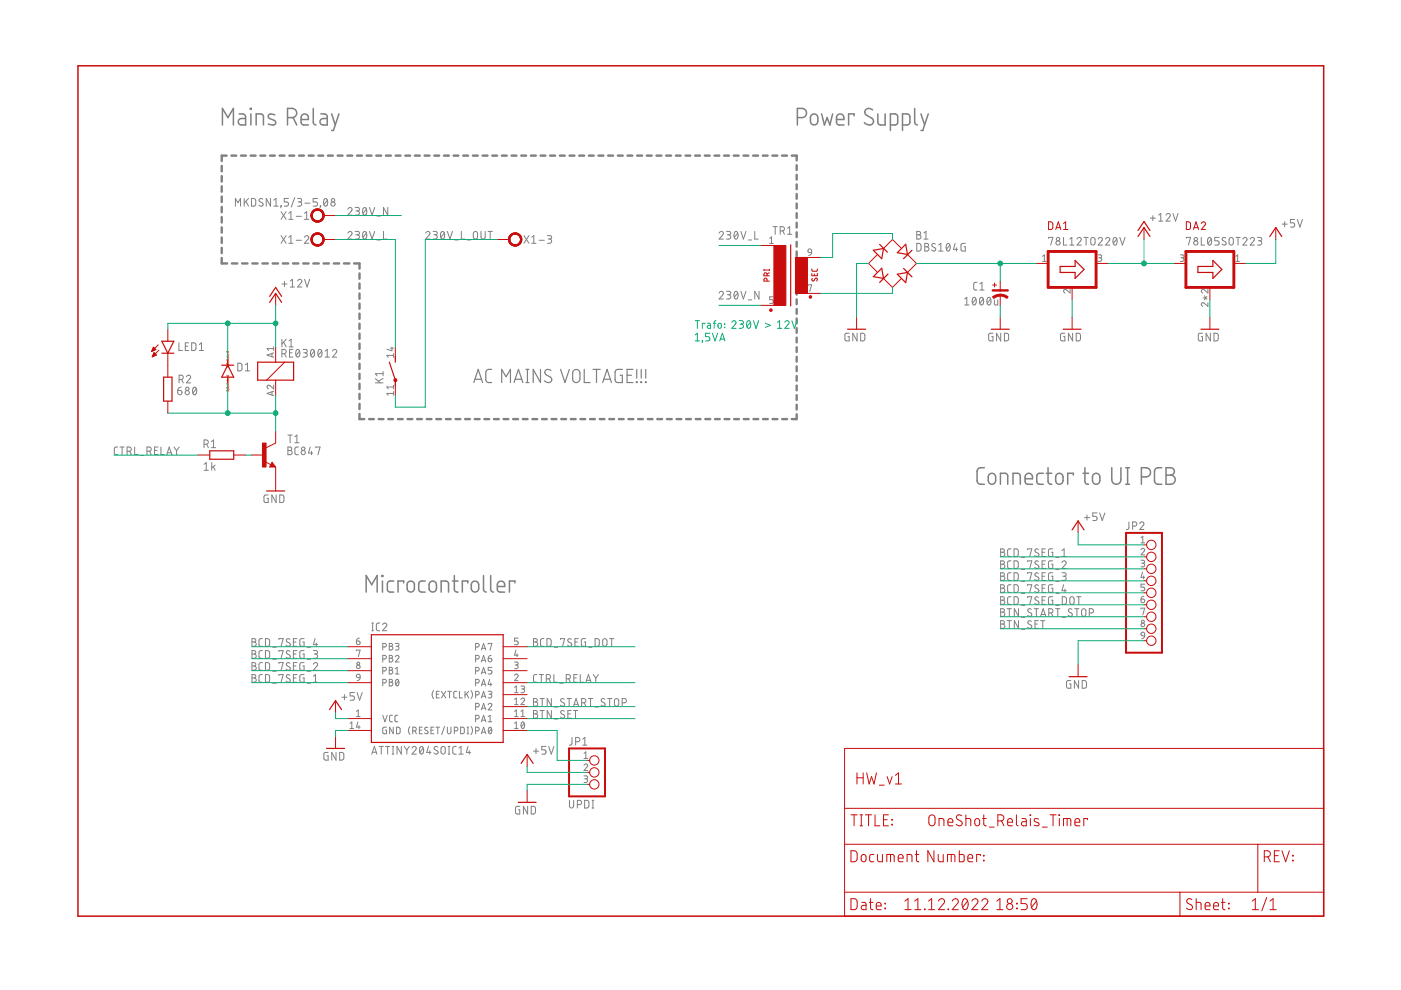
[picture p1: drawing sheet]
<svg xmlns="http://www.w3.org/2000/svg" width="297mm" height="210mm" viewBox="0 0 297 210" stroke-linecap="round" stroke-linejoin="round" font-family="sans-serif">
<g fill="none" stroke="#ffba08" stroke-width=".21">
<path d="M48.1 75.6h.4v.2h-.3v-.2M48.1 77.2h.1M48.1 77.7l.1 .1 .2-.2v.3M48.1 76.2h.3l.1 .1-.4 .1zM48.2 76.9l.1 .1 .2-.1M48.2 75v.1h.3M48.2 75.9v.2h.3M48.2 77.2h.3M48.2 75.9h.1M48.2 75h.1M48.5 77.5l-.1-.2h-.2v.2h.4M48.5 76.6l-.1 .1h-.2v-.1l.1 .1"/>
<path d="M48.5 75.3l-.1 .2-.2-.2 .1 .2M48.5 74.5v.2l-.4-.2 .1 .2M48.5 79.6v.2M48.5 79.7h-.4l.1 .1M48.1 80.7h.4v.2h-.3v-.2M48.1 82.3h.1M48.1 82.7l.1 .2 .2-.2v.2M48.1 81.3h.3l.1 .1-.4 .1zM48.2 82l.1 .1 .2-.1M48.2 80.1v.1h.3M48.2 81v.1h.3M48.2 82.3h.3"/>
<path d="M48.2 81h.1M48.2 80.1h.1M48.5 82.5l-.1-.1h-.2v.1h.4M48.5 81.6l-.1 .2h-.2v-.1l.1 .1M48.5 80.4l-.1 .2-.2-.2 .1 .2"/>
</g>
<g fill="none" stroke="#808080" stroke-width=".51">
<path d="M47 35.2v1.1M47 37.3v1.2M47 39.5v1.2M48 33h-1v1.1M49.1 33h1M51.1 33h1M53.1 33h1.1M55.2 33h1M57.3 33h1M59.3 33h1M61.3 33h1.1M63.4 33h1"/>
<path d="M65.4 33h1.1M67.5 33h1M69.5 33h1.1M71.6 33h1M73.6 33h1.1M75.7 33h1M77.7 33h1.1M79.8 33h1M81.8 33h1.1M83.9 33h1M85.9 33h1.1M88 33h1"/>
<path d="M90 33h1.1M92.1 33h1M94.1 33h1.1M96.2 33h1M98.2 33h1.1M100.3 33h1M102.3 33h1.1M104.4 33h1M106.4 33h1M108.5 33h1M110.5 33h1M112.6 33h1"/>
<path d="M114.6 33h1M116.6 33h1.1M118.7 33h1M120.8 33h1M122.8 33h1M124.9 33h1M126.9 33h1M128.9 33h1.1M131 33h1M133.1 33h1M135.1 33h1M137.1 33h1.1"/>
<path d="M139.2 33h1M141.2 33h1.1M143.3 33h1M145.3 33h1.1M147.4 33h1M149.4 33h1.1M151.5 33h1M153.5 33h1.1M155.6 33h1M157.6 33h1.1M159.7 33h1M161.7 33h1.1"/>
<path d="M163.8 33h1M165.8 33h1.1M167.9 33h1v1M168.9 35v1M168.9 37.1v1M168.9 39.1v1M47 54.7v1.2h1.2M47 41.7v1.1M47 43.9v1.1M47 46v1.2M47 48.2v1.1M47 50.4v1.1"/>
<path d="M47 52.5v1.2M49.2 55.9h1.1M51.3 55.9h1.2M53.5 55.9h1.1M55.6 55.9h1.2M57.8 55.9h1.1M60 55.9h1.1M62.1 55.9h1.2M64.3 55.9h1.1M66.4 55.9h1.2M68.6 55.9h1.1M70.8 55.9h1.1"/>
<path d="M72.9 55.9h1.2M75.1 55.9h1.1v1.1M76.2 58v1.1M168.9 41.1v1M168.9 43.2v1M168.9 45.2v1M168.9 47.2v1M168.9 49.3v1M168.9 51.3v1M168.9 53.3v1M168.9 55.4v1M168.9 57.4v1"/>
<path d="M168.9 59.4v1M76.2 60.1v1.1M76.2 62.2v1.2M76.2 64.4v1.1M76.2 66.5v1.1M76.2 68.6v1.1M76.2 70.7v1.1M76.2 72.9v1.1M76.2 75v1.1M76.2 77.1v1.1M76.2 79.2v1.1M168.9 61.4v1.1"/>
<path d="M168.9 63.5v1M168.9 65.5v1M168.9 67.5v1.1M168.9 69.6v1M168.9 71.6v1M168.9 73.6v1M168.9 75.6v1.1M168.9 77.7v1M168.9 79.7v1M76.2 87.8v1.1h1M76.2 81.4v1.1M76.2 83.5v1.1"/>
<path d="M76.2 85.6v1.1M78.3 88.9h1M80.3 88.9h1M82.3 88.9h1M84.3 88.9h1.1M86.4 88.9h1M88.4 88.9h1.1M90.5 88.9h1M92.5 88.9h1M94.6 88.9h1M96.6 88.9h1M98.6 88.9h1"/>
<path d="M100.6 88.9h1.1M102.7 88.9h1M104.7 88.9h1M106.8 88.9h1M108.8 88.9h1M110.8 88.9h1.1M112.9 88.9h1M114.9 88.9h1M116.9 88.9h1.1M119 88.9h1M121 88.9h1M123.1 88.9h1"/>
<path d="M125.1 88.9h1M127.1 88.9h1.1M129.2 88.9h1M131.2 88.9h1M133.2 88.9h1.1M135.3 88.9h1M137.3 88.9h1M139.4 88.9h1M141.4 88.9h1M143.4 88.9h1.1M145.5 88.9h1M147.5 88.9h1"/>
<path d="M149.5 88.9h1.1M151.6 88.9h1M153.6 88.9h1M155.7 88.9h1M157.7 88.9h1M159.7 88.9h1.1M161.8 88.9h1M163.8 88.9h1M165.8 88.9h1.1M168.9 81.7v1.1M168.9 83.8v1M168.9 85.8v1"/>
<path d="M168.9 87.8v1.1h-1"/>
</g>
<g fill="none" stroke="#808080" stroke-width=".25">
<path d="M104.2 78.3l-.9 .1-.3 .6 .1 1.9 .3 .2h.8M111.5 78.3h.6M111.8 78.3v2.8M114.6 78.3v2.8l-1.5-2.8v2.8M116.8 78.5a.69 .69 0 0 0-1-.1 .69 .69 0 0 0 0 1.1l.9 .4a.67 .67 0 0 1 .1 1 .67 .67 0 0 1-.9 .1l-.5-.3M118.9 78.3l.9 2.8 .9-2.8M121.7 78.5a.79 .79 0 0 1 .8-.1 .79 .79 0 0 1 .5 .7v1.2a.77 .77 0 0 1-.8 .8 .77 .77 0 0 1-.8-.8v-1.4zM123.9 78.3v2.8h1.2M125.7 78.3h1.6M126.5 78.3v2.8M132 78.3l-1.2 .1-.4 .4v1.9l.4 .4h1.2v-1.5h-.5M132.9 79.6h1"/>
<path d="M134.2 78.3h-1.3v2.8h1.3M135 78.3v1.9M136 78.3v1.9M136.9 78.3v1.9M100.5 81.1l.9-2.8 .9 2.8M100.7 80.4h1.4M106.4 81.1v-2.8l.9 1.6 .9-1.6v2.8M109 81.1l.9-2.8 .9 2.8M109.2 80.4h1.4M111.5 81.1h.6M127.8 81.1l.9-2.8 .9 2.8M128 80.4h1.4"/>
<path d="M134.9 81h.2v.1h-.2zM135.9 81h.1v.1h-.1zM136.8 81l.2 .1z"/>
</g>
<g fill="none" stroke="#808080" stroke-width=".32">
<path d="M47.2 26.5v-3.5l1.1 1.9 1.2-1.9v3.5M50.7 24.2h.9l.5 .5v1.8h-.9a.69 .69 0 0 1-.7-.7 .69 .69 0 0 1 .7-.7h.9M53.1 23h.2v.2h-.2zM53.2 24.2v2.3M54.3 26.5v-2.3h1l.5 .2 .1 2.1M58.3 24.4l-.3-.1a.63 .63 0 0 0-.8-.1 .63 .63 0 0 0-.3 .7l1.2 .6a.5 .5 0 0 1 .4 .6 .5 .5 0 0 1-.5 .4l-1.1-.2M61 24.9a1.72 1.72 0 0 0 1.7-.3 .97 .97 0 0 0 .1-1 .97 .97 0 0 0-.9-.6h-.9v3.5M62.1 24.9l.8 1.6M63.8 25.3h1.6a.81 .81 0 0 0-.5-1.1 .81 .81 0 0 0-1.1 .7l.1 1.2 .2 .3 1.3 .1M66.4 23v3.1l.3 .3 .3 .1M68 24.2h1l.4 .4v1.9h-.9a.69 .69 0 0 1-.7-.7 .69 .69 0 0 1 .7-.7h.9M70.3 24.2l.8 2.3"/>
<path d="M71.9 24.2l-1.2 3.5h-.4M169.1 24.9a1.72 1.72 0 0 0 1.7-.3 .97 .97 0 0 0 .1-1 .97 .97 0 0 0-.9-.6h-.9v3.5M172.1 24.3a.79 .79 0 0 1 .8-.1 .79 .79 0 0 1 .5 .7 1.45 1.45 0 0 1-.3 1.4 .79 .79 0 0 1-.8 .1 .79 .79 0 0 1-.5-.7l.1-1zM174.2 24.2l.6 2.3 .6-1.6 .6 1.6 .5-2.3M177.4 25.3h1.5a.82 .82 0 0 0-.5-1.1 .82 .82 0 0 0-1 .7v1.2l.2 .3 1.3 .1M181.1 24.6v-.4h-1.2v2.3M185 23.3a.9 .9 0 0 0-1.2-.3 .9 .9 0 0 0-.3 1.2l1.3 .8a.84 .84 0 0 1 .2 1.2 .84 .84 0 0 1-1.2 .2l-.5-.4M186.1 24.2v1.9l.3 .3 .3 .1h1v-2.3M188.8 26.5h1l.4-.3 .1-1.5-.2-.4-1.3-.1v3.5M191.3 26.5h1l.5-.3 .1-1.5-.1-.3-.3-.2h-1.2v3.5M193.9 23v2.9l.3 .5 .3 .1M195.3 24.2l.7 2.3"/>
<path d="M196.8 24.2l-1.2 3.5h-.3M208.7 99.2h-1l-.5 .5v2.2l.2 .5a1.39 1.39 0 0 0 1.3 .3M222.2 99.2v3.1l.3 .3 .5 .1M230 99.2l.1 3.1 .3 .4h.4M235.7 99.2v2.5a.97 .97 0 0 0 1 1 .97 .97 0 0 0 1-1v-2.5M238.7 99.2h.8M239.1 99.2v3.5M246.3 99.2l-1.2 .1-.3 .6 .1 2.4 .4 .4h1M247.2 99.2h1a.78 .78 0 0 1 .8 .7 .78 .78 0 0 1-.8 .8 .97 .97 0 0 1 1 1 .97 .97 0 0 1-1 1h-1zM209.7 100.7a.79 .79 0 0 1 .8-.3 .79 .79 0 0 1 .6 .7 1.45 1.45 0 0 1-.3 1.4 .78 .78 0 0 1-.8 .1 .78 .78 0 0 1-.5-.7zM212.1 102.7v-2.3h1.2l.3 .2 .1 2.1M214.8 102.7v-2.3h1.1l.3 .2 .1 2.1"/>
<path d="M217.3 101.5h1.6a.82 .82 0 0 0-.5-1.1 .82 .82 0 0 0-1.1 .7l.1 1.3 .3 .3h1.2M221.2 100.4h-1l-.3 .2-.1 .3 .1 1.5 .3 .3h1M221.8 100.4h1.2M223.9 100.7a.79 .79 0 0 1 .9-.3 .79 .79 0 0 1 .6 .7 1.45 1.45 0 0 1-.3 1.4 .78 .78 0 0 1-.8 .1 .78 .78 0 0 1-.5-.7zM227.6 100.7v-.3h-1.2v2.3M229.6 100.4h1.2M231.9 100.5a.78 .78 0 0 1 .8-.1 .78 .78 0 0 1 .5 .7 1.45 1.45 0 0 1-.3 1.4 .78 .78 0 0 1-.8 .1 .78 .78 0 0 1-.5-.7 1.36 1.36 0 0 1 .3-1.4zM238.7 102.7h.8M242 101.1a1.72 1.72 0 0 0 1.7-.3 .97 .97 0 0 0 .2-1.1 .97 .97 0 0 0-.9-.5h-1v3.5M247.2 100.7h1M77.6 125.5v-3.5l1.2 2 1.2-2v3.5M81 122h.2v.2h-.2z"/>
<path d="M81.1 123.2v2.3M83.5 123.2h-1l-.3 .2-.1 .4 .1 1.5 .5 .2h.8M85.6 123.6v-.4h-1.2v2.3M86.6 123.4a.79 .79 0 0 1 .8-.1 .79 .79 0 0 1 .5 .7v.8a.77 .77 0 0 1-.8 .7 .77 .77 0 0 1-.8-.7 1.39 1.39 0 0 1 .3-1.4zM90.1 123.2h-.9l-.4 .6 .1 1.5 .5 .2h.7M91.2 123.4a.79 .79 0 0 1 .9-.1 .79 .79 0 0 1 .4 .7 1.45 1.45 0 0 1-.2 1.3 .79 .79 0 0 1-.9 .2 .79 .79 0 0 1-.4-.7v-1zM93.5 125.5v-2.3h1l.5 .2 .1 2.1M95.9 123.2h1.2M96.3 122l.1 3.1 .2 .3 .5 .1M99.2 123.6v-.4h-1.2v2.3M100.2 123.4a.79 .79 0 0 1 .8-.1 .79 .79 0 0 1 .5 .7 1.45 1.45 0 0 1-.3 1.3 .79 .79 0 0 1-.8 .2 .79 .79 0 0 1-.5-.7v-1zM102.5 122v3.1l.6 .4"/>
<path d="M104 122l.1 3.1 .5 .4M105.5 124.4h1.5a.81 .81 0 0 0-.5-1.2 .81 .81 0 0 0-1 .8l.1 1.3 .4 .2h1M109.2 123.6v-.4h-1.2v2.3"/>
</g>
<g fill="none" stroke="#808080" stroke-width=".21">
<path d="M49.9 43.7v-1.6l.5 .9 .6-.9v1.6M51.8 42.1v1.6M52.2 42.7l.5 1M52.7 42.1l-.9 1M53.3 42.1h.7l.2 .3v.9l-.2 .4h-.7zM55.7 42.2a.42 .42 0 0 0-.6-.1 .42 .42 0 0 0-.1 .6l.6 .3a.38 .38 0 0 1 .1 .6 .38 .38 0 0 1-.5 .1l-.3-.2M57.4 42.1v1.6l-.9-1.6v1.6M58.1 43.7h.9M58.1 42.4l.4-.3v1.6M59.6 43.6v.1zM59.6 44.9l1.1 1.6M59.6 50l1.1 1.6"/>
<path d="M59.6 43.7l-.1 .4M60.3 59.7v1.1M60.7 44.9l-1.1 1.6M60.7 50l-1.1 1.6M61.2 42.1h-.9v.7h.5a.45 .45 0 0 1 .4 .5 .45 .45 0 0 1-.4 .4h-.5M61.2 45.2l.5-.3v1.6M61.2 50.3l.5-.3v1.6M61.2 46.5h.9M61.2 51.6h.9M61.5 59.6l.5-.4v1.7M62.5 41.9l-.8 2M62.8 45.9h1.1"/>
<path d="M62.8 50.9h1.1M63.1 42.1h.5a.37 .37 0 0 1 .4 .3 .37 .37 0 0 1-.4 .4h-.4M63.1 59.6a.44 .44 0 0 1 .6-.4 .44 .44 0 0 1 .2 .7l-.8 1h.9M63.5 42.8a.44 .44 0 0 1 .5 .5 .44 .44 0 0 1-.5 .4h-.4M64.6 50.3a.45 .45 0 0 1 .6-.3 .45 .45 0 0 1 .1 .7l-.7 .9h.9M64.6 46.5h.9M64.6 45.2l.4-.3v1.6M64.6 59.2l.5 1.7 .6-1.7M64.6 43.1h1.1M67.3 42.1h-.9v.7h.6a.45 .45 0 0 1 .3 .5 .45 .45 0 0 1-.3 .4h-.6M67.9 43.6l.1 .1zM68 43.7l-.1 .4"/>
<path d="M68.8 42.2l.2-.1a.97 .97 0 0 1 0 1.6 1 1 0 0 1-.2-1.5zM69.4 42.4l-.7 .9M73.7 49.4a.44 .44 0 0 1 .7-.3 .44 .44 0 0 1 .1 .7l-.8 .9h1M73.7 44.3a.45 .45 0 0 1 .7-.3 .45 .45 0 0 1 .1 .7l-.8 .9h1M75.3 49.1h.6a.36 .36 0 0 1 .3 .3 .36 .36 0 0 1-.3 .4h-.4M75.3 44h.6a.37 .37 0 0 1 .3 .4 .37 .37 0 0 1-.3 .3h-.4M75.8 49.8a.46 .46 0 0 1 .4 .4 .46 .46 0 0 1-.4 .5h-.5M75.8 44.7a.44 .44 0 0 1 .4 .5 .44 .44 0 0 1-.4 .4h-.5M77.1 49.2l.2-.1a.97 .97 0 0 1 0 1.6 1 1 0 0 1-.2-1.5zM77.1 44.1l.2-.1a.97 .97 0 0 1 0 1.6 1 1 0 0 1-.2-1.5zM77.7 49.4l-.7 .9M77.7 44.3l-.7 1"/>
<path d="M78.3 49.1l.6 1.6 .5-1.6M78.3 44l.6 1.6 .5-1.6M79.9 50.9h.7M79.9 45.8h.7M81.3 49.1v1.6h.7M82.2 44v1.6l-.9-1.6v1.6M90.3 49.4a.44 .44 0 0 1 .6-.3 .44 .44 0 0 1 .1 .7l-.7 .9h.9M91.8 49.1h.6a.36 .36 0 0 1 .3 .3 .36 .36 0 0 1-.3 .4h-.4M92.3 49.8a.46 .46 0 0 1 .4 .4 .46 .46 0 0 1-.4 .5h-.5M93.6 49.2l.2-.1a.97 .97 0 0 1 0 1.6 1.02 1.02 0 0 1-.2-1.5zM94.2 49.4l-.7 .9M94.8 49.1l.6 1.6 .5-1.6"/>
<path d="M96.4 50.9h.8M97.8 49.1v1.6h.7M99 50.9h.8M100.5 49.2l.3-.1 .3 .1 .2 1a.46 .46 0 0 1-.5 .5 .46 .46 0 0 1-.4-.5zM102 49.1v1.1a.44 .44 0 0 0 .4 .5 .44 .44 0 0 0 .5-.5v-1.1M103.5 49.1h.9M103.9 49.1v1.6M111.1 50l1.1 1.6M112.2 50l-1.1 1.6M112.7 51.6h.9M112.7 50.3l.5-.3v1.6M114.3 50.9h1.1"/>
<path d="M116.1 50h.5a.36 .36 0 0 1 .4 .3 .36 .36 0 0 1-.4 .4h-.4M116.5 50.7a.46 .46 0 0 1 .5 .4 .46 .46 0 0 1-.5 .5h-.4M152.5 49.4a.45 .45 0 0 1 .6-.3 .45 .45 0 0 1 .1 .7l-.7 .9h.9M154 49.1h.6a.36 .36 0 0 1 .3 .3 .36 .36 0 0 1-.3 .4h-.4M154.5 49.8a.46 .46 0 0 1 .4 .4 .46 .46 0 0 1-.4 .5h-.5M155.8 49.2l.2-.1a.95 .95 0 0 1 0 1.6 1.04 1.04 0 0 1-.2-1.5zM156.4 49.4l-.7 .9M157.1 49.1l.5 1.6 .6-1.6M158.7 50.9h.7M160 49.1v1.6h.8M163.2 51.6h.8M163.2 50.5l.4-.3v1.4"/>
<path d="M163.9 48h.9M164.4 48v1.7M165.4 49h.5a.46 .46 0 0 0 .4-.5 .46 .46 0 0 0-.4-.5h-.5v1.7M166 49l.3 .7M167 48.4l.4-.4v1.7M167 49.7h.9M171.4 52.9h.6l.1 .7-.7-.2zM172.1 53.6l-.3 .4-.4 .2M194.4 51.6h.6l.2 .3 .1 .9-.3 .4h-.6zM194.4 49.1h.4a.36 .36 0 0 1 .4 .3 .36 .36 0 0 1-.4 .4 .46 .46 0 0 1 .5 .4 .46 .46 0 0 1-.5 .5h-.4zM194.4 49.8h.4M195.9 50.7h.9"/>
<path d="M195.9 49.4l.4-.3v1.6M196.1 51.6h.4a.36 .36 0 0 1 .4 .4 .36 .36 0 0 1-.4 .3 .46 .46 0 0 1 .5 .5 .46 .46 0 0 1-.5 .4h-.4zM196.1 52.3h.4M198.3 51.8l-.2-.2a.38 .38 0 0 0-.5 .2 .38 .38 0 0 0 .1 .5l.5 .3a.44 .44 0 0 1 0 .7 .44 .44 0 0 1-.7-.3M199 53.2h.9M199 52l.5-.4v1.6M200.8 51.7l.2-.1a.95 .95 0 0 1 0 1.6 1.04 1.04 0 0 1-.2-1.5zM201.4 52l-.7 .9M202.5 51.6l-.4 1.3h1M202.8 52.5v.7M204.7 51.6h-.6l-.3 .2v1.2l.2 .2h.7v-.9h-.3M207.2 59.9h-.5l-.3 .3 .1 1.1 .2 .2h.5"/>
<path d="M221 54.4l.4-.4v1.4M221 55.4h.8M222.3 50.5v-.2h.9l-.4 1.7M225.5 50.3v1.7h.7M226.8 52h.9M226.8 50.7l.4-.4v1.7M228.3 50.7a.45 .45 0 0 1 .7-.3 .45 .45 0 0 1 .1 .7l-.8 .9h1M229.8 50.3h.9M230.3 50.3v1.7M231.4 50.5l.3-.2 .4 .2 .1 1a.46 .46 0 0 1-.5 .5 .46 .46 0 0 1-.4-.5zM232.8 54l.6 .1 .2 .2-.2 .3-.4 .1M232.8 50.7a.44 .44 0 0 1 .7-.3 .44 .44 0 0 1 .1 .7l-.8 .9h.9"/>
<path d="M233.2 54.7a.39 .39 0 0 1 .4 .3 .39 .39 0 0 1-.4 .4h-.4M234.4 50.7a.44 .44 0 0 1 .6-.3 .44 .44 0 0 1 .2 .7l-.8 .9h.9M236.2 50.4l.2-.1a.97 .97 0 0 1 0 1.7 1.02 1.02 0 0 1-.2-1.6zM236.8 50.7l-.7 .9M237.4 50.3l.6 1.7 .5-1.7M243.9 46.2h1.1M244.4 45.7v1.1M245.7 45.6l.4-.3v1.6M245.7 46.9h.8M247.2 45.6a.44 .44 0 0 1 .7-.3 .44 .44 0 0 1 .1 .7l-.8 .9h.9M248.7 45.3l.5 1.6 .6-1.6M250.3 54l.5 .1 .2 .2-.2 .3-.4 .1"/>
<path d="M250.6 54.7a.39 .39 0 0 1 .4 .3 .39 .39 0 0 1-.4 .4h-.3M251.5 50.5v-.2h.9l-.4 1.7M254.7 50.3v1.7h.7M256.2 50.4l.3-.1a.97 .97 0 0 1 0 1.7 1.02 1.02 0 0 1-.3-1.6zM256.8 50.7l-.7 .9M258.5 50.3h-.9v.8h.5a.47 .47 0 0 1 .4 .4 .47 .47 0 0 1-.4 .5h-.5M259.9 50.5l-.2-.1a.38 .38 0 0 0-.5 .1 .38 .38 0 0 0 .1 .5l.5 .3a.44 .44 0 0 1-.1 .7 .44 .44 0 0 1-.6-.3M260.7 50.5l.3-.2 .5 .3v.9a.46 .46 0 0 1-.5 .5 .46 .46 0 0 1-.4-.5zM262 55.4h.8M262 54.4l.4-.4v1.4M262 50.3h.9M262.5 50.3v1.7"/>
<path d="M263.5 50.7a.44 .44 0 0 1 .6-.3 .44 .44 0 0 1 .2 .7l-.8 .9h.9M265.1 50.7a.44 .44 0 0 1 .6-.3 .44 .44 0 0 1 .1 .7l-.7 .9h.9M266.6 50.3h.6a.36 .36 0 0 1 .3 .4 .36 .36 0 0 1-.3 .4h-.4M267.1 51.1a.46 .46 0 0 1 .4 .4 .46 .46 0 0 1-.4 .5h-.5M271.8 47.5h1.1M272.4 47v1.1M274.5 46.5h-.9v.7h.5a.47 .47 0 0 1 .4 .5 .47 .47 0 0 1-.4 .5h-.5M275.1 46.5l.5 1.7 .5-1.7M37.9 72.7v1.6h.8M39.3 73.4h.5M39.5 79.9a.44 .44 0 0 1 .6-.3 .44 .44 0 0 1 .2 .7l-.8 .9h.9M40 72.7h-.7v1.6h.7"/>
<path d="M40.6 72.7h.7l.2 .3 .1 .9-.3 .4h-.7zM42.3 74.3h.9M42.3 73l.4-.3v1.6M50.4 77h.6l.3 .3v1.1l-.3 .2h-.6zM52 78.6h.9M52 77.4l.5-.4v1.6M57.7 74.9v.7M58 73.5v.8M58 74.8l-1.4 .5 1.4 .5M58 73.9h-1.4l.3 .4M59.8 75h.4a.46 .46 0 0 0 .5-.5 .46 .46 0 0 0-.5-.4h-.4v1.6M59.8 60.2h1.1"/>
<path d="M59.8 71.9v1.7M60.1 72.6l.6 1M60.3 75l.4 .7M60.7 71.9l-.9 1M61.3 72.3l.4-.4v1.7M61.3 73.6h.9M61.4 74.8h.5M61.5 60.9h.9M62.1 74.1h-.7v1.6h.7M62.9 74.2l.2-.1a.97 .97 0 0 1 0 1.6 1.02 1.02 0 0 1-.2-1.5zM63.5 74.4l-.7 1M64.2 74.1h.6a.36 .36 0 0 1 .4 .3 .36 .36 0 0 1-.4 .4h-.4"/>
<path d="M64.7 74.8a.46 .46 0 0 1 .5 .5 .46 .46 0 0 1-.5 .4h-.5M66 74.2l.3-.1a.97 .97 0 0 1 0 1.6 1.02 1.02 0 0 1-.3-1.5zM66.6 74.4l-.7 1M67.6 74.2l.1-.1a.8 .8 0 0 1 .6 .6 .8 .8 0 0 1-.2 .8l-.3 .2a1.04 1.04 0 0 1-.2-1.5zM68.2 74.4l-.7 1M68.9 75.7h.9M68.9 74.4l.5-.3v1.6M70.5 74.4a.44 .44 0 0 1 .6-.3 .44 .44 0 0 1 .2 .7l-.8 .9h.9M81.2 79.2h-1.6l.3 .5M81.2 78.8v.9M82.8 73.8h.6M83.1 73.6v.8l-1.1-.3"/>
<path d="M83.4 75v.8M83.4 75.4h-1.4l.3 .4M152.5 62.1a.45 .45 0 0 1 .6-.3 .45 .45 0 0 1 .1 .7l-.7 .9h.9M154 61.8h.6a.36 .36 0 0 1 .3 .3 .36 .36 0 0 1-.3 .4h-.4M154.5 62.5a.46 .46 0 0 1 .4 .4 .46 .46 0 0 1-.4 .5h-.5M155.8 61.9l.2-.1a.95 .95 0 0 1 0 1.6 1.04 1.04 0 0 1-.2-1.5zM156.4 62.1l-.7 .9M157.1 61.8l.5 1.6 .6-1.6M158.7 63.6h.7M160.9 61.8v1.6l-.9-1.6v1.6M164 62.9h-.8v.6h.5a.4 .4 0 0 1 .3 .4 .4 .4 0 0 1-.3 .4h-.5M171.3 60.5v-.1h.8l-.4 1.4"/>
<path d="M180 70.7h-.6l-.2 .2-.1 1 .3 .4h.6v-.9h-.2M181.7 70.7v1.6l-.9-1.6v1.6M182.5 70.7h.6l.2 .2v1.1l-.2 .2-.6 .1zM204.5 63.4l.5-.4v1.7M204.5 64.7h.9M206.3 63.1l.2-.1a.95 .95 0 0 1 0 1.7 1.04 1.04 0 0 1-.2-1.6zM206.9 63.4l-.7 .9M207.8 61.5h.8M207.8 60.2l.4-.3v1.6M207.9 63.1l.2-.1a.97 .97 0 0 1 0 1.7 1.02 1.02 0 0 1-.2-1.6zM208.5 63.4l-.7 .9M209.4 63.1l.3-.1a.97 .97 0 0 1 0 1.7 1.02 1.02 0 0 1-.3-1.6z"/>
<path d="M210 63.4l-.7 .9M210.5 70.7h-.7l-.2 .2v1l.2 .4h.7v-.9h-.3M210.8 63.6v.9l.3 .2h.4v-1.1M212.2 70.7v1.6l-.9-1.6v1.6M213 70.7h.6l.2 .2v1.1l-.2 .2-.6 .1zM225.8 70.7h-.7l-.2 .2v1l.2 .4h.7v-.9h-.3M226.9 61.3v.8l-.8-.6a.38 .38 0 0 0-.6 .1 .38 .38 0 0 0 .3 .5M227.4 70.7v1.6l-.9-1.6v1.6M228.2 70.7h.6l.2 .2 .1 .9-.3 .4-.6 .1zM255 70.7h-.7l-.2 .2v1l.2 .4h.7v-.9h-.3M255.1 63.2h.5M255.4 62.7l.2 .5"/>
<path d="M255.6 63.2l.3 .2M255.6 63.2l-.2 .4M255.9 62.9l-.3 .3M256.1 64.2v.8l-.8-.7a.38 .38 0 0 0-.6 .1 .38 .38 0 0 0 .3 .6M256.1 61.3v.8l-.8-.6a.38 .38 0 0 0-.6 .1 .38 .38 0 0 0 .3 .5M256.6 70.7v1.6l-.9-1.6v1.6M257.4 70.7h.6l.3 .2v.9l-.3 .4-.6 .1zM25 94.8h-.6l-.2 .3 .1 1.1 .1 .2h.6M25.4 94.8h.9M25.9 94.8v1.6M26.9 95.7h.5a.44 .44 0 0 0 .5-.5 .44 .44 0 0 0-.5-.4h-.5v1.6M27.5 95.7l.4 .7"/>
<path d="M28.6 94.8v1.6h.7M29.8 96.6h.7M31.2 95.7h.4a.44 .44 0 0 0 .5-.5 .44 .44 0 0 0-.5-.4h-.4v1.6M31.7 95.7l.4 .7M32.8 95.5h.5M33.5 94.8h-.7v1.6h.7M34.1 94.8v1.6h.8M35.3 96.4l.6-1.6 .5 1.6M35.5 96h.8M36.9 94.8l.5 .7M37.4 95.5v.9M37.7 82.8h.5a.45 .45 0 0 1 .4 .5 .45 .45 0 0 1-.5 .4 .45 .45 0 0 1-.4-.5z"/>
<path d="M38 80.5h.4a.46 .46 0 0 0 .5-.5 .46 .46 0 0 0-.5-.5h-.4v1.7M38 94.8l-.6 .7M38.4 82.1l-.4 .1-.3 .6M38.5 80.5l.4 .7M41 82.2l.1-.1a.8 .8 0 0 1 .7 .6 .8 .8 0 0 1-.2 .8l-.3 .2a1.04 1.04 0 0 1-.3-1.5zM41.6 82.4l-.7 1M43.3 94.2h.4a.46 .46 0 0 0 .5-.5 .46 .46 0 0 0-.5-.4h-.4v1.6M43.3 98.4l.4-.3v1.6M43.3 99.7h.9M43.8 94.2l.4 .7M44.8 93.6l.5-.3v1.6M44.8 94.9h.9"/>
<path d="M44.9 98.1v1.6M45.2 98.9l.4 .8M45.6 98.6l-.7 .6M57.7 83.1v.7M58 81.7v.7l-.8-.6a.38 .38 0 0 0-.6 .1 .38 .38 0 0 0 .3 .5M58 83l-1.4 .4 1.4 .5M61 94.8h.5a.36 .36 0 0 1 .4 .3 .36 .36 0 0 1-.4 .4 .46 .46 0 0 1 .5 .5 .46 .46 0 0 1-.5 .4h-.5zM61 95.5h.5M61 92.2h1M61.5 92.2v1.7M62.5 92.6l.4-.4v1.7M62.5 93.9h.9"/>
<path d="M63.3 94.8h-.5l-.3 .3 .1 1.2 .7 .1M65.8 94.8l-.4 1.3h.9M66 95.7v.7M67 95v-.2h.9l-.5 1.6M79.6 81.2h1.6M79.6 80.3l1 .9M81.2 80.3l-1 .5M83.4 83.4h-1.4l.3 .4M83.4 81.7v.7M83.4 83v.8M83.4 82h-1.4l.3 .4M56.9 104.9l-.7 .1-.2 .2v1l.2 .3 .7 .1v-.9h-.3"/>
<path d="M58.5 104.9v1.7l-.9-1.7v1.7M59.3 104.9l.6 .1 .3 .2v1.1l-.3 .2-.6 .1zM212.2 116.4h.4a.36 .36 0 0 1 .4 .3 .36 .36 0 0 1-.4 .4 .44 .44 0 0 1 .5 .4 .44 .44 0 0 1-.5 .5h-.4zM212.2 118.9h.4a.36 .36 0 0 1 .4 .4 .36 .36 0 0 1-.4 .3 .44 .44 0 0 1 .5 .5 .44 .44 0 0 1-.5 .4h-.4zM212.2 117.1h.4M212.2 119.6h.4M214.4 116.4h-.5l-.3 .3 .1 1.1 .2 .2h.5M214.4 118.9h-.5l-.3 .4 .1 1 .2 .2h.5M215 116.4h.6l.3 .2v.9l-.3 .5h-.6zM215 118.9h.6l.3 .3v.9l-.3 .4h-.6zM216.6 118.2h.7M217.9 116.5v-.1h.9l-.5 1.6"/>
<path d="M217.9 119.1v-.2h.9l-.5 1.6M220.2 116.5a.41 .41 0 0 0-.6-.1 .41 .41 0 0 0-.1 .6l.6 .3a.38 .38 0 0 1 .1 .5 .38 .38 0 0 1-.5 .2l-.3-.2M220.2 119a.41 .41 0 0 0-.6-.1 .41 .41 0 0 0-.1 .6l.6 .3a.38 .38 0 0 1 .1 .6 .38 .38 0 0 1-.5 .1l-.3-.2M220.9 117.1h.6M220.9 119.6h.6M221.7 116.4h-.8v1.6h.8M221.7 118.9h-.8v1.6h.8M223.2 116.4h-.7l-.2 .2v1l.2 .4h.7v-.9h-.3M223.2 118.9h-.7l-.2 .2v1.1l.2 .3h.7v-.9h-.3M223.8 118.2h.8M225.1 119.3a.45 .45 0 0 1 .7-.4 .45 .45 0 0 1 .1 .7l-.8 .9h1M225.1 118h1"/>
<path d="M225.1 116.7l.5-.3v1.6M229.9 109.7h1.1M230.5 109.2v1.1M232.6 108.8h-.9v.7h.5a.45 .45 0 0 1 .4 .4 .45 .45 0 0 1-.4 .5h-.5M233.2 108.8l.5 1.6 .6-1.6M239.4 110.7l-.1 1.4-.5 .2M240.1 111.5h.5a.44 .44 0 0 0 .4-.4 .44 .44 0 0 0-.4-.4h-.5v1.6M241.6 111a.44 .44 0 0 1 .7-.3 .44 .44 0 0 1 .1 .7l-.8 .9h.9M241.9 116.6a.38 .38 0 0 1 .6-.3 .38 .38 0 0 1 .1 .6l-.7 .7h.8M241.9 118.8h.5l.3 .2-.2 .4h-.4M241.9 114l.4-.3v1.4M241.9 115.1h.8"/>
<path d="M242.3 119.4a.39 .39 0 0 1 .4 .4 .39 .39 0 0 1-.4 .4h-.4M53.4 135.4h.5a.36 .36 0 0 1 .4 .4 .36 .36 0 0 1-.4 .3 .46 .46 0 0 1 .4 .5 .46 .46 0 0 1-.4 .4h-.5zM53.4 137.9h.5a.36 .36 0 0 1 .4 .4 .36 .36 0 0 1-.4 .4 .46 .46 0 0 1 .4 .4 .46 .46 0 0 1-.4 .5h-.5zM53.4 136.1h.5M53.4 138.7h.5M55.6 135.4h-.5l-.2 .4v1l.2 .2h.5M55.6 137.9l-.5 .1-.2 .3v1.1l.2 .2h.5M56.3 135.4h.6l.2 .3v1.1l-.2 .2h-.6zM56.3 137.9l.6 .1 .2 .2v1.1l-.2 .2-.6 .1zM57.8 137.2h.7M57.8 139.8h.7M59.1 135.6v-.2h.9l-.4 1.6"/>
<path d="M59.1 138.1v-.2h.9l-.4 1.7M61.5 135.6l-.2-.2a.38 .38 0 0 0-.5 .2 .38 .38 0 0 0 .1 .5l.5 .3a.41 .41 0 0 1 0 .6 .41 .41 0 0 1-.6-.1l-.2-.1M61.5 138.1l-.2-.1a.38 .38 0 0 0-.5 .1 .38 .38 0 0 0 .1 .5l.5 .3a.41 .41 0 0 1 0 .6 .41 .41 0 0 1-.6 0l-.2-.2M62.2 136.1h.6M62.2 138.7h.6M62.9 137.9h-.7v1.7h.7M62.9 135.4h-.7v1.6h.7M64.5 135.4h-.6l-.3 .2v1.1l.2 .3h.7v-.9h-.3M64.5 137.9h-.6l-.3 .3v1l.2 .4h.7v-.9h-.3M65.1 137.2h.7M65.1 139.8h.7M66.4 137.9h.6a.36 .36 0 0 1 .3 .4 .36 .36 0 0 1-.3 .4h-.4"/>
<path d="M66.8 135.4l-.4 1.3h.9M66.9 138.7a.46 .46 0 0 1 .4 .4 .46 .46 0 0 1-.4 .5h-.5M67.1 136.3v.7M75.6 135.9h.4a.4 .4 0 0 1 .4 .4 .4 .4 0 0 1-.5 .4 .4 .4 0 0 1-.3-.4zM75.6 138v-.2h.7l-.3 1.4M76.2 135.3l-.5 .3-.1 .3M78.8 133.7h.4M78.8 132.1h.4M79 132.1v1.6M80.5 132.1h-.5l-.2 .4v1l.2 .2h.5M81.1 132.5a.44 .44 0 0 1 .6-.4 .44 .44 0 0 1 .2 .7l-.8 .9h.9M81.2 137.2h.3a.38 .38 0 0 0 .4-.4 .38 .38 0 0 0-.4-.4h-.3v1.4"/>
<path d="M81.2 139.7h.3a.38 .38 0 0 0 .4-.4 .38 .38 0 0 0-.4-.3h-.3v1.4M82.5 136.4l.6 .1 .1 .3-.3 .2a.39 .39 0 0 1 .4 .4 .39 .39 0 0 1-.4 .4h-.4zM82.5 139l.6 .1 .1 .2-.3 .3a.39 .39 0 0 1 .4 .4 .39 .39 0 0 1-.4 .4h-.4zM82.5 139.6h.4M82.5 137h.4M83.8 136.4h.6l.2 .3-.2 .3h-.4M83.8 139.3a.38 .38 0 0 1 .6-.3 .38 .38 0 0 1 .1 .6l-.7 .8h.8M84.2 137a.39 .39 0 0 1 .4 .4 .39 .39 0 0 1-.4 .4h-.4M100.8 139.7h.4a.38 .38 0 0 0 .4-.4 .38 .38 0 0 0-.4-.3h-.4v1.4M100.8 137.2h.4a.38 .38 0 0 0 .4-.4 .38 .38 0 0 0-.4-.4h-.4v1.4M102.1 137.8l.4-1.4 .5 1.4M102.2 140h.7"/>
<path d="M102.2 137.5h.7M103.5 139.6h.5a.39 .39 0 0 1 .3 .4 .39 .39 0 0 1-.4 .3 .39 .39 0 0 1-.4-.3zM103.5 136.6v-.2h.8l-.4 1.4M104.1 139l-.3 .1-.3 .5M109.4 137.8l-.3 1.1h.8M109.6 138.6v.6M109.9 135.3h-.8v.6h.5a.4 .4 0 0 1 .3 .4 .4 .4 0 0 1-.3 .4h-.5M113.1 135.4h.5a.36 .36 0 0 1 .3 .4 .36 .36 0 0 1-.3 .3 .46 .46 0 0 1 .4 .5 .46 .46 0 0 1-.4 .4h-.5zM113.1 136.1h.5M115.3 135.4l-.6 .1-.1 .3v1l.2 .2h.5M116 135.4h.6l.2 .3 .1 .9-.3 .4h-.6zM117.5 137.2h.7"/>
<path d="M118.8 135.6v-.2h.9l-.4 1.6M121.1 135.6l-.4-.2-.3 .4 .1 .2 .6 .4a.38 .38 0 0 1 .1 .5 .38 .38 0 0 1-.5 .1l-.4-.2M121.9 136.1h.5M122.6 135.4h-.7v1.6h.7M124.1 135.4h-.5l-.3 .2v1.1l.2 .3h.6v-.9h-.2M124.8 137.2h.7M126.2 135.4h.6l.2 .3v1.1l-.2 .2h-.6zM127.9 135.6l.3-.2 .5 .3v.9a.46 .46 0 0 1-.5 .4 .46 .46 0 0 1-.4-.4zM129.2 135.4h.9M129.7 135.4v1.6M212.2 124h.4a.37 .37 0 0 1 .4 .3 .37 .37 0 0 1-.4 .4 .44 .44 0 0 1 .5 .5 .44 .44 0 0 1-.5 .4h-.4zM212.2 121.4h.4a.37 .37 0 0 1 .4 .4 .37 .37 0 0 1-.4 .4 .44 .44 0 0 1 .5 .4 .44 .44 0 0 1-.5 .5h-.4z"/>
<path d="M212.2 126.5h.4a.37 .37 0 0 1 .4 .4 .37 .37 0 0 1-.4 .4 .44 .44 0 0 1 .5 .4 .44 .44 0 0 1-.5 .4h-.4zM212.2 129.1h.4a.37 .37 0 0 1 .4 .3 .37 .37 0 0 1-.4 .4 .44 .44 0 0 1 .5 .4 .44 .44 0 0 1-.5 .5h-.4zM212.2 131.6h.4a.36 .36 0 0 1 .4 .4 .36 .36 0 0 1-.4 .3 .46 .46 0 0 1 .5 .5 .46 .46 0 0 1-.5 .4h-.4zM212.2 124.7h.4M212.2 122.2h.4M212.2 127.3h.4M212.2 129.8h.4M212.2 132.3h.4M213.5 129.1h.9M213.5 131.6h.9M214 129.1v1.6M214 131.6v1.6"/>
<path d="M214.4 124l-.7 .1-.1 .3 .1 1 .2 .2h.5M214.4 121.4l-.7 .1-.1 .3 .1 1.1 .2 .1 .5 .1M214.4 126.5l-.5 .1-.3 .3 .1 1 .2 .2h.5M215 124h.6l.3 .3v.9l-.3 .4h-.6zM215 121.4l.6 .1 .3 .2v.9l-.3 .4-.6 .1zM215 126.5l.6 .1 .3 .2v.9l-.3 .4h-.6zM215.9 129.1v1.6l-.8-1.6v1.6M215.9 131.6v1.6l-.8-1.6v1.6M216.6 125.8h.7M216.6 123.3h.7M216.6 120.7h.7M216.6 128.3h.7"/>
<path d="M216.6 130.9h.7M216.6 133.4h.7M217.9 121.6v-.2h.9l-.5 1.7M217.9 124.2v-.2h.9l-.5 1.6M217.9 126.7v-.2h.9l-.5 1.6M218.7 129.2a.41 .41 0 0 0-.6-.1 .41 .41 0 0 0-.1 .6l.6 .3a.44 .44 0 0 1-.1 .7 .44 .44 0 0 1-.6-.2M218.7 131.7l-.2-.1a.38 .38 0 0 0-.5 .2 .38 .38 0 0 0 .1 .5l.5 .2a.44 .44 0 0 1-.1 .7 .44 .44 0 0 1-.6-.2M219.3 129.1h.9M219.4 132.3h.6M219.7 129.1v1.6M220.2 131.6h-.8v1.6h.8M220.2 124.1a.41 .41 0 0 0-.6-.1 .41 .41 0 0 0-.1 .6l.6 .3a.38 .38 0 0 1 .1 .5 .38 .38 0 0 1-.5 .2l-.3-.2"/>
<path d="M220.2 121.6a.41 .41 0 0 0-.6-.1 .41 .41 0 0 0-.1 .5l.6 .4a.38 .38 0 0 1 .1 .5 .38 .38 0 0 1-.5 .1l-.3-.1M220.2 126.7a.41 .41 0 0 0-.6-.2 .41 .41 0 0 0-.1 .6l.6 .4a.38 .38 0 0 1 .1 .5 .38 .38 0 0 1-.5 .1l-.3-.2M220.6 131.6h.9M220.6 130.7l.6-1.6 .5 1.6M220.8 130.3h.8M220.9 124.7h.6M220.9 122.2h.6M220.9 127.3h.6M221.1 131.6v1.6M221.7 121.4h-.8v1.7h.8M221.7 124h-.8v1.6h.8M221.7 126.5h-.8v1.6h.8"/>
<path d="M222.4 130h.4a.46 .46 0 0 0 .4-.5 .46 .46 0 0 0-.4-.4h-.4v1.6M222.9 130l.3 .7M223.2 124h-.5l-.4 .2v1l.2 .4h.7v-.9h-.3M223.2 121.4h-.5l-.4 .3v1l.2 .3 .7 .1v-.9h-.3M223.2 126.5h-.5l-.4 .2v1.1l.2 .3h.7v-.8h-.3M223.8 129.1h.9M223.8 125.8h.8M223.8 123.3h.8M223.8 120.7h.8M223.8 128.3h.8M224.3 129.1v1.6M225.1 121.4h.6a.37 .37 0 0 1 .4 .4 .37 .37 0 0 1-.4 .4h-.4"/>
<path d="M225.2 130.9h.7M225.2 126.5l.6 .1 .3 .2v1.1l-.3 .2h-.6zM225.5 124l-.4 1.2h1M225.6 122.2a.44 .44 0 0 1 .5 .4 .44 .44 0 0 1-.5 .5h-.5M225.8 124.9v.7M226.9 126.7l.4-.2 .3 .2 .1 1a.46 .46 0 0 1-.4 .4 .46 .46 0 0 1-.5-.4zM227.3 129.2a.41 .41 0 0 0-.6-.1 .41 .41 0 0 0-.1 .6l.6 .3a.44 .44 0 0 1-.1 .7 .44 .44 0 0 1-.6-.2M227.9 129.1h.9M228.3 126.5h.9M228.3 129.1v1.6M228.7 126.5v1.6M229.4 129.2l.4-.1 .3 .1 .1 1a.46 .46 0 0 1-.4 .5 .46 .46 0 0 1-.5-.5z"/>
<path d="M230.9 130h.5a.46 .46 0 0 0 .5-.5 .46 .46 0 0 0-.5-.4h-.5v1.6M241.9 127h.5a.39 .39 0 0 1 .3 .4 .39 .39 0 0 1-.4 .4 .39 .39 0 0 1-.4-.4zM241.9 129.1v-.2h.8l-.4 1.4M242 134.1h.6l.1 .7-.7-.1zM242.2 121.3l-.3 1.1h.8M242.5 122.1v.6M242.5 126.4l-.5 .3-.1 .3M242.7 123.9h-.8v.6h.5a.4 .4 0 0 1 .3 .4 .4 .4 0 0 1-.3 .4h-.5M242.7 134.8l-.3 .5-.3 .1M53.4 143h.5a.36 .36 0 0 1 .4 .4 .36 .36 0 0 1-.4 .3 .46 .46 0 0 1 .4 .5 .46 .46 0 0 1-.4 .5h-.5zM53.4 140.5h.5a.36 .36 0 0 1 .4 .3 .36 .36 0 0 1-.4 .4 .46 .46 0 0 1 .4 .5 .46 .46 0 0 1-.4 .4h-.5zM53.4 143.7h.5"/>
<path d="M53.4 141.2h.5M55.6 143l-.5 .1-.2 .3 .1 1.1 .6 .2M55.6 140.5h-.5l-.2 .3 .1 1.2 .6 .1M56.3 143l.6 .1 .2 .2v1.1l-.2 .2-.6 .1zM56.3 140.5h.6l.2 .3v1l-.2 .3h-.6zM57.8 144.8h.7M57.8 142.3h.7M59.1 143.2v-.2h.9l-.4 1.7M59.1 140.7v-.2h.9l-.4 1.6M61.5 143.2l-.2-.1a.38 .38 0 0 0-.5 .1 .38 .38 0 0 0 .1 .5l.5 .3a.41 .41 0 0 1 0 .6 .41 .41 0 0 1-.6-.1l-.2-.1M61.5 140.6l-.2-.1a.38 .38 0 0 0-.5 .1 .38 .38 0 0 0 .1 .6l.5 .2a.41 .41 0 0 1 0 .7 .41 .41 0 0 1-.6-.1l-.2-.1M62.2 143.7h.6"/>
<path d="M62.2 141.2h.6M62.9 140.5h-.7v1.6h.7M62.9 143h-.7v1.7h.7M64.5 143h-.6l-.3 .3v1l.2 .3 .7 .1v-1h-.3M64.5 140.5h-.6l-.3 .2v1.1l.2 .3h.7v-.9h-.3M65.1 144.8h.7M65.1 142.3h.7M66.4 140.8a.44 .44 0 0 1 .7-.3 .44 .44 0 0 1 .1 .7l-.8 .9h.9M66.4 144.7h.9M66.4 143.4l.5-.4v1.7M69.6 159.5l-.7 .1-.2 .2 .1 1.3 .8 .1v-.9h-.3M71.2 159.5v1.7l-.9-1.7v1.7"/>
<path d="M72 159.5l.6 .1 .3 .2v1.1l-.3 .2-.6 .1zM72.5 147.8h1.1M73 147.3v1.1M74.2 154.5h.8M74.2 153.4l.4-.3v1.4M75.1 146.8h-.9v.8h.6a.46 .46 0 0 1 .4 .4 .46 .46 0 0 1-.4 .5h-.6M75.6 151.9h.7M75.6 150.8l.4-.3v1.4M75.7 143h.5l.1 .7-.6-.1-.1-.3zM75.7 146.8l.5 1.7 .6-1.7M75.9 153.1l-.3 1.1h.7M76.1 153.8v.7"/>
<path d="M76.3 143.7l-.1 .4-.5 .2M78.8 159.9l.6-1.6 .5 1.6M79 159.5h.8M80.4 158.3h.9M80.8 158.3v1.6M81.2 142.3h.3a.38 .38 0 0 0 .4-.4 .38 .38 0 0 0-.4-.4h-.3v1.4M81.2 144.8h.3a.38 .38 0 0 0 .4-.4 .38 .38 0 0 0-.4-.4h-.3v1.4M81.2 151.7l.4 1.3 .5-1.3M81.7 158.3h.9M81.9 154.2h-.4l-.3 .2v.9l.1 .3h.6v-.8h-.2M82.2 158.3v1.6M82.5 141.5l.6 .1 .1 .3-.3 .2a.39 .39 0 0 1 .4 .4 .39 .39 0 0 1-.4 .4h-.4z"/>
<path d="M82.5 144l.6 .1 .1 .3-.3 .3a.39 .39 0 0 1 .4 .3 .39 .39 0 0 1-.4 .4h-.4zM82.5 142.1h.4M82.5 144.7h.4M83.1 158.3h.4M83.1 159.9h.4M83.2 151.7h-.4l-.2 .3v.8l.2 .2h.4M83.3 158.3v1.6M83.4 154.2v1.4l-.8-1.4v1.4M83.8 142.9h.8M83.8 141.8l.4-.3v1.4M84 144.1h.1a.69 .69 0 0 1 .5 .6 .69 .69 0 0 1-.5 .7l-.3-.4zM84.1 154.2h.5l.2 .2v.9l-.2 .3h-.5z"/>
<path d="M84.3 151.7h-.4l-.2 .3 .1 .8 .1 .2h.4M84.5 144.3l-.6 .8M85.1 158.3v1.6l-.9-1.6v1.6M85.7 158.3l.6 .7M86.3 159v.9M86.8 158.3l-.5 .7M86.9 154l-.3 .9 .3 .8M87.4 158.6a.44 .44 0 0 1 .6-.3 .44 .44 0 0 1 .1 .7l-.7 .9h.9M87.5 155h.4a.39 .39 0 0 0 .4-.4 .39 .39 0 0 0-.4-.4h-.4v1.4M88 155l.3 .6M88.9 154.8h.5M89.1 158.4l.1-.1a.8 .8 0 0 1 .7 .5 .8 .8 0 0 1-.2 .9l-.3 .2a1.04 1.04 0 0 1-.3-1.5z"/>
<path d="M89.5 154.2h-.6v1.4h.6M89.7 158.6l-.7 .9M90.7 154.3a.35 .35 0 0 0-.5-.1 .35 .35 0 0 0 0 .6l.4 .2a.35 .35 0 0 1 .1 .5 .35 .35 0 0 1-.6 0l-.1-.1M90.8 158.3l-.3 1.2h.9M91.1 159.2v.7M91.4 154.8h.4M91.9 146.4l-.3 .9 .3 .8M92 154.2h-.6v1.4h.6M92.4 154.2h.8M92.5 147.2h.5M92.8 158.4l-.2-.1a.37 .37 0 0 0-.5 .1 .37 .37 0 0 0 .1 .5l.5 .3a.4 .4 0 0 1 .1 .6 .4 .4 0 0 1-.6 0l-.2-.1M92.8 154.2v1.4"/>
<path d="M93.1 146.6h-.6v1.4h.6M93.6 146.6l.9 1.4M93.6 158.4l.4-.1 .3 .1 .1 1a.46 .46 0 0 1-.5 .5 .46 .46 0 0 1-.4-.5zM94.3 154l-.7 1.7M94.5 146.6l-.9 1.4M94.8 154.2v1a.38 .38 0 0 0 .4 .4 .38 .38 0 0 0 .4-.4v-1M94.9 146.6h.8M95 158.3h.4M95 159.9h.4M95.2 158.3v1.6M95.3 146.6v1.4M96.3 155h.4a.39 .39 0 0 0 .4-.4 .39 .39 0 0 0-.4-.4h-.4v1.4"/>
<path d="M96.7 158.3h-.5l-.2 .3 .1 1.2 .6 .1M96.8 146.6h-.4l-.2 .3v.9l.6 .2M97.3 159.9h.9M97.3 158.6l.4-.3v1.6M97.4 146.6v1.4h.6M97.7 154.2h.5l.2 .2v.9l-.2 .3h-.5zM98.6 146.6v1.4M98.9 147.1l.5 .9M99 154.2h.4M99 155.6h.4M99.2 154.2v1.4M99.2 158.3l-.3 1.2h.9"/>
<path d="M99.4 146.6l-.8 .8M99.5 159.2v.7M99.9 146.4l.3 .9-.3 .8M99.9 154l.3 .9-.3 .8M100.8 144.8h.4a.38 .38 0 0 0 .4-.4 .38 .38 0 0 0-.4-.4h-.4v1.4M100.8 147.3h.4a.38 .38 0 0 0 .4-.3 .38 .38 0 0 0-.4-.4h-.4v1.4M100.8 142.3h.4a.38 .38 0 0 0 .4-.4 .38 .38 0 0 0-.4-.4h-.4v1.4M100.8 149.9h.4a.38 .38 0 0 0 .4-.4 .38 .38 0 0 0-.4-.4h-.4v1.4M100.8 152.4h.4a.38 .38 0 0 0 .4-.4 .38 .38 0 0 0-.4-.3h-.4v1.3M100.8 155h.4a.39 .39 0 0 0 .4-.4 .39 .39 0 0 0-.4-.4h-.4v1.4M102.1 145.4l.4-1.4 .5 1.4M102.1 148l.4-1.4 .5 1.4"/>
<path d="M102.1 142.9l.4-1.4 .5 1.4M102.1 150.5l.4-1.4 .5 1.4M102.1 153l.4-1.3 .5 1.3M102.1 155.6l.4-1.4 .5 1.4M102.1 140.4l.4-1.4 .5 1.4M102.2 145.1h.7M102.2 147.6h.7M102.2 142.5h.7M102.2 150.2h.7M102.2 152.7h.7M102.2 155.2h.7M103.5 146.6h.6l.2 .2-.2 .4h-.4"/>
<path d="M103.5 149.4a.38 .38 0 0 1 .5-.3 .38 .38 0 0 1 .2 .6l-.7 .8h.8M103.5 152l.4-.3v1.3M103.5 153h.8M103.7 154.3l.1-.1a.67 .67 0 0 1 .5 .5 .67 .67 0 0 1-.1 .7l-.2 .2a.67 .67 0 0 1-.6-.5 .67 .67 0 0 1 .2-.7zM103.8 144l-.3 1.1h.8M103.9 147.2a.39 .39 0 0 1 .4 .4 .39 .39 0 0 1-.4 .4h-.4M104.1 144.8v.6M104.2 154.5l-.6 .8M104.3 141.5h-.8v.6h.5a.4 .4 0 0 1 .3 .4 .4 .4 0 0 1-.3 .4h-.5M109.1 143.2a.38 .38 0 0 1 .5-.3 .38 .38 0 0 1 .1 .6l-.6 .8h.8M109.1 140.4h.6l.2 .2-.2 .4h-.5M109.1 145.8l.4-.3v1.4"/>
<path d="M109.1 148.3l.4-.3v1.4M109.1 150.8l.4-.3v1.4M109.1 153.4l.4-.3v1.4M109.1 146.9h.8M109.1 149.4h.8M109.1 151.9h.8M109.1 154.5h.8M109.5 141a.39 .39 0 0 1 .4 .4 .39 .39 0 0 1-.4 .4h-.4M110.4 145.5h.7l.1 .2-.1 .3-.5 .1M110.4 148.3a.38 .38 0 0 1 .6-.3 .38 .38 0 0 1 .1 .6l-.7 .8h.8M110.4 151.9h.8M110.4 150.8l.4-.3v1.4"/>
<path d="M110.6 153.2l.1-.1a.73 .73 0 0 1 .6 .6 .73 .73 0 0 1-.5 .8 .88 .88 0 0 1-.2-1.3zM110.8 146.1a.39 .39 0 0 1 .4 .4 .39 .39 0 0 1-.4 .4h-.4M111.1 153.4l-.6 .8M113.1 148.1h.5a.36 .36 0 0 1 .3 .4 .36 .36 0 0 1-.3 .3 .46 .46 0 0 1 .4 .5 .46 .46 0 0 1-.4 .4h-.5zM113.1 150.6h.5a.36 .36 0 0 1 .3 .4 .36 .36 0 0 1-.3 .4 .46 .46 0 0 1 .4 .4 .46 .46 0 0 1-.4 .5h-.5zM113.1 159.3h1.1M113.1 148.8h.5M113.1 151.4h.5M113.6 158.7v1.1M113.8 143l-.5 .1-.2 .3v1l.2 .2 .5 .1M114.3 143h.9M114.5 148.1h.9"/>
<path d="M114.5 150.6h.9M114.8 143v1.7M115 148.1v1.6M115 150.6v1.7M115.8 158.3h-.9v.7h.5a.46 .46 0 0 1 .4 .4 .46 .46 0 0 1-.4 .5h-.5M115.8 143.9h.5a.46 .46 0 0 0 .4-.4 .46 .46 0 0 0-.4-.5h-.5v1.7M116.3 158.3l.6 1.6 .5-1.6M116.4 143.9l.3 .8M116.9 148.1v1.6l-.9-1.6v1.6M116.9 150.6v1.7l-.9-1.7v1.7M117.4 143v1.7h.8M117.6 149.9h.7"/>
<path d="M117.6 152.4h.7M118.7 144.8h.7M119.6 148.3l-.2-.2a.38 .38 0 0 0-.5 .2 .38 .38 0 0 0 .1 .5l.5 .3a.44 .44 0 0 1 0 .7 .44 .44 0 0 1-.7-.3M119.6 150.8l-.2-.1a.38 .38 0 0 0-.5 .1 .38 .38 0 0 0 .1 .5l.5 .3a.44 .44 0 0 1 0 .7 .44 .44 0 0 1-.7-.3M120.1 143.9h.4a.46 .46 0 0 0 .4-.4 .46 .46 0 0 0-.4-.5h-.4v1.7M120.2 148.1h.9M120.4 151.4h.5M120.6 143.9l.3 .8M120.7 148.1v1.6M121.1 150.6h-.7v1.7h.7M121.3 156.4l-.1 1.4-.1 .2h-.4M121.6 150.6h.9"/>
<path d="M121.6 149.7l.5-1.6 .6 1.6M121.7 143.7h.5M121.7 149.3h.8M122 150.6v1.7M122 157.3h.5a.46 .46 0 0 0 .5-.5 .46 .46 0 0 0-.5-.4h-.5v1.6M122.4 143h-.7v1.7h.7M123 143v1.7h.7M123.3 149h.5a.46 .46 0 0 0 .4-.4 .46 .46 0 0 0-.4-.5h-.5v1.6M123.5 156.7l.5-.3v1.6M123.5 158h.9M123.8 159.7l.4-.3v1.4M123.8 149l.4 .7"/>
<path d="M124.2 144.7l.6-1.7 .5 1.7M124.4 144.3h.8M124.8 148.1h.9M125.2 148.1v1.6M125.8 143l.5 .8M126.2 149.9h.7M126.3 143.8v.9M126.9 143l-.6 .8M128.2 148.3l-.2-.2a.38 .38 0 0 0-.5 .2 .38 .38 0 0 0 .1 .5l.5 .3a.44 .44 0 0 1 0 .7 .44 .44 0 0 1-.7-.3M128.8 148.1h.9M129.3 148.1v1.6M130.4 148.2l.3-.1 .3 .1 .2 1.1a.46 .46 0 0 1-.5 .4 .46 .46 0 0 1-.4-.4z"/>
<path d="M131.9 149h.5a.46 .46 0 0 0 .4-.4 .46 .46 0 0 0-.4-.5h-.5v1.6M227 144.3h-.7l-.2 .2v1.1l.2 .3h.7v-.9h-.2M228.7 144.3v1.6l-.9-1.6v1.6M229.4 144.3h.7l.2 .3 .1 .9-.3 .4h-.7zM110.2 171h-.7l-.2 .2v1l.2 .4h.7v-.9h-.3M111.9 171v1.6l-.9-1.6v1.6M112.6 171h.7l.2 .2v.9l-.2 .5h-.7zM120.7 169.7v1.2a.44 .44 0 0 0 .5 .4 .44 .44 0 0 0 .4-.4v-1.2M122.4 170.6h.5a.46 .46 0 0 0 .4-.5 .46 .46 0 0 0-.4-.4h-.5v1.6M123.8 162.3a.38 .38 0 0 1 .6-.3 .38 .38 0 0 1 .1 .6l-.7 .8h.8M123.8 164.5h.6l.2 .2-.2 .4h-.4M123.8 160.8h.8"/>
<path d="M124 169.7h.6l.2 .3 .1 .9-.3 .4h-.6zM124.2 165.1a.39 .39 0 0 1 .4 .4 .39 .39 0 0 1-.4 .4h-.4M125.5 169.7h.4M125.5 171.3h.4M125.7 169.7v1.6"/>
<circle cx="70.6" cy="43.3" r=".45"/>
<circle cx="70.6" cy="42.5" r=".36"/>
<circle cx="224.3" cy="51.5" r=".45"/>
<circle cx="224.3" cy="50.7" r=".35"/>
<circle cx="253.5" cy="51.5" r=".45"/>
<circle cx="253.5" cy="50.7" r=".36"/>
<circle cx="39.7" cy="82.4" r=".36"/>
<circle cx="39.7" cy="83.3" r=".45"/>
<circle cx="64.3" cy="95.1" r=".37"/>
<circle cx="64.3" cy="96" r=".45"/>
<circle cx="242.3" cy="131.8" r=".31"/>
<circle cx="242.3" cy="132.5" r=".39"/>
<circle cx="76" cy="140.7" r=".31"/>
<circle cx="76" cy="141.4" r=".38"/>
</g>
<g fill="none" stroke="#c90d0c" stroke-width=".21">
<path d="M68.6 45.7h2.5M68.6 50.8h2.5M105.4 50.8h2.5M161.3 52h5.1M162 57.1v.3M162 57.3h1.1M162.6 59.6l-.1-.6h-.4l-.1 .6h1.1M162.6 58.5l-.1-.6h-.4l-.1 .6h1.1M163.1 57.8l-.5 .3M163.1 57.1v.3M168.9 54.6h5.1M172.1 57l.1 .4 .2 .1 .8-.1 .1-.4"/>
<path d="M172.1 58v.5h1.2v-.5M172.2 59a.29 .29 0 0 0 0 .5 .29 .29 0 0 0 .4 0l.3-.5a.33 .33 0 0 1 .4 .2 .33 .33 0 0 1-.2 .4M172.7 58.1v.4M185.9 54l-1.8 1.9 1.8 1.8M187.3 59l1.9 1.9 1.8-1.8M191 52.6l-1.8-1.8-1.9 1.9M192.4 54l1.9 1.9-1.9 1.9M212.1 59.7v1.9M219.7 55.9h2.5M222.3 47l.6 .1 .3 .2v.9l-.3 .4-.6 .1zM223.8 48.7l.6-1.7 .5 1.7M224 48.3h.8"/>
<path d="M225.5 48.7h.9M225.5 47.4l.4-.4v1.7M232.4 55.9h2.5M242.5 48.2v2.6M248.9 55.9h2.5M251.5 47l.6 .1 .3 .2v1.1l-.3 .2-.6 .1zM253 48.7l.6-1.7 .5 1.7M253.2 48.3h.8M254.7 47.4a.44 .44 0 0 1 .6-.3 .44 .44 0 0 1 .2 .7l-.8 .9h.9M261.6 55.9h2.5M270.5 48.2v2.6M32.2 74.5h.1"/>
<path d="M32.2 74.4h.3M32.3 74.2h.5M32.3 74.1h.7M32.3 75.6h.2M32.4 74h.5M32.4 75.4h.4M32.4 73.9h.4M32.4 75.3h.7M32.5 73.7h.2M32.5 75.2h.6M32.5 75.1h.5M32.6 75h.3"/>
<path d="M32.6 74.8h.1M32.7 74.8l.5 .5-.9 .3zM33 74.1l-.5-.5-.3 .9M33 74.1l-.8 .4M33.5 73.1l-1.3 1.4M33.7 74.3l-1.4 1.3M35.6 69.8v2.5M35.6 74.9v5.1M58.4 62.2v2.5M58.4 73.6v3.2M60.3 76.8l-3.8 3.8M83.8 73.6v2.6"/>
<path d="M161.3 64.7h5.1M168.9 62.2h5.1M181.6 67.3v2.5M210.5 60.4h.8M210.9 60v.8M212.1 62.6v2.1M212.1 67.3v2.5M212.1 62.6h.1M227.3 60.9v2.6M227.3 67.3v2.5M256.5 60.9v2.6M256.5 67.3v2.5"/>
<path d="M35.6 85v2.6M41.9 96.5h2.6M49.6 96.5h2.5M53.4 96.5h2.5M56.2 97.9l1.2 .6M57.7 98l.7 1h-1.2zM58.4 91.4v2.5l-2 1.1M58.4 80.6v3.2M58.4 99v5.1M83.8 81.2v2.6M228.6 110.4v2.6M242.5 115.5h.6"/>
<path d="M242.5 118.1h.6M73.7 139.7h5M73.7 137.1h5M106.7 139.7h5.1M106.7 137.1h5.1M242.5 120.6h.6M242.5 123.1h.6M242.5 125.7h.6M242.5 128.2h.6M242.5 130.8h.6M242.5 133.3h.6M242.5 135.8h.6"/>
<path d="M71.1 148.5v2.6M71.1 156.1v2.6M73.7 144.7h5M73.7 142.2h5M73.7 152.4h5M73.7 154.9h5M106.7 144.7h5.1M106.7 147.3h5.1M106.7 142.2h5.1M106.7 149.8h5.1M106.7 152.4h5.1M106.7 154.9h5.1"/>
<path d="M111.8 160v2.5M179.1 158.7h101.5v35.5h-101.5zM228.6 140.9v2.6M111.8 167.6v2.5M124.5 161.2h.5M124.5 163.8h.5M124.5 166.3h.5M179.1 179h101.5M179.1 171.4h101.5M180.4 172.8h1.3M181.1 172.8v2.3M181.7 163.9v2.3"/>
<path d="M181.7 164.9h1.3M182.4 172.8h.5M182.4 175.1h.5M182.6 172.8v2.3M183 163.9v2.3M183.5 172.8h1.3M183.7 163.9l.6 2.3 .5-1.5 .5 1.5 .5-2.3M184.1 172.8v2.3M185.5 172.8v2.3h1.1M186.4 166.5h1.1M187.3 173.8h.8M188.1 164.7l.5 1.5 .5-1.5"/>
<path d="M188.4 172.8h-1.1v2.3h1.1M189.1 173.7l.1 .2zM189.1 174.8l.1 .1zM189.8 164.4l.7-.5v2.3M189.8 166.2h1.3M197.1 173a.66 .66 0 0 1 .7-.2 .66 .66 0 0 1 .4 .6v1.1a.66 .66 0 0 1-.6 .6 .66 .66 0 0 1-.7-.6zM199.1 175.1v-1.6l.9 .2 .1 1.4M201 174.3h1a.55 .55 0 0 0-.3-.7 .55 .55 0 0 0-.7 .5l.1 .9 .9 .1M203.9 173a.58 .58 0 0 0-.9-.1 .58 .58 0 0 0 .1 .8l.7 .4a.58 .58 0 0 1 0 .9 .58 .58 0 0 1-.9-.1l-.2-.1M204.8 173.5l.9 .2 .1 1.4M204.8 172.8v2.3M206.8 173.7l.5-.2a.92 .92 0 0 1 .2 1.5l-.4 .1-.3-.2-.1-.3z"/>
<path d="M208.3 173.5h.8M208.6 172.8v1.9l.1 .3 .4 .1M209.7 175.4h1.1M211.6 174.1h.6a.65 .65 0 0 0 .7-.7 .65 .65 0 0 0-.7-.6h-.6v2.3M212.3 174.1l.6 1M213.6 174.3h1.1a.55 .55 0 0 0-.4-.7 .55 .55 0 0 0-.7 .5l.1 .9 1 .1M215.5 172.8v2.1l.4 .2M216.7 173.5l.6 .1 .3 .3v1.2h-.6a.44 .44 0 0 1-.4-.5 .44 .44 0 0 1 .4-.4h.6M218.4 172.8l.1 .1zM218.5 173.5v1.6M220.2 173.7l-.8-.1-.1 .4 .9 .5 .1 .5-.3 .1-.7-.1M221 175.4h1"/>
<path d="M222.6 172.8h1.3M223.3 172.8v2.3M224.5 172.8l.2 .1zM224.6 173.5v1.6M225.5 175.1v-1.6l1.4 .2 .1 1.4M226.3 173.5v1.6M227.9 174.3h1a.55 .55 0 0 0-.3-.7 .55 .55 0 0 0-.7 .5l.1 .9 .9 .1M230.6 173.8v-.3h-.8v1.6M266.7 179v10.2M179.1 189.2h101.5M180.4 190.5l.9 .1 .4 .4v1.2l-.1 .4-.3 .2-.9 .1zM180.4 180.4h.9l.4 .4v1.3l-.1 .4-.3 .2h-.9z"/>
<path d="M182.7 191.3h.7l.2 .4v1.2h-.6a.46 .46 0 0 1-.4-.5 .46 .46 0 0 1 .4-.4h.6M182.7 181.4l.5-.2a.92 .92 0 0 1 .2 1.4l-.4 .1-.4-.3zM184.3 191.3h.8M184.6 190.5v2.1l.5 .3M185.3 181.2h-.7l-.2 .3 .1 1.1 .8 .1M185.8 192.1h1a.54 .54 0 0 0-.3-.8 .54 .54 0 0 0-.7 .5l.1 1 .9 .1M186.1 181.2v1.1l.1 .3 .3 .1h.6v-1.5M187.6 191.5l.1 .1zM187.6 192.6l.1 .1zM188 182.7v-1.5l1.5 .1 .1 1.4M188.8 181.2v1.5M190.4 181.9h1.1a.55 .55 0 0 0-.4-.7 .55 .55 0 0 0-.7 .5l.2 .9 .9 .1"/>
<path d="M191.9 192.9h1.3M191.9 191.1l.6-.6v2.4M192.3 182.7v-1.5l1 .1 .1 1.4M194 192.9h1.2M194 191.1l.6-.6v2.4M194.1 181.2h.7M194.3 180.4v2.1l.5 .2M196 192.7l.1 .2zM196.9 192.9h1.3M196.9 191.1l.6-.6v2.4M198 180.4v2.3l-1.3-2.3v2.3M198.9 181.2v1.1l.2 .3 .2 .1h.7v-1.5"/>
<path d="M199 191.1a.64 .64 0 0 1 .9-.5 .64 .64 0 0 1 .2 1l-1.1 1.3h1.3M200.9 182.7v-1.5l1.5 .1 .1 1.4M201 192.7l.1 .2zM201.7 181.2v1.5M201.9 191.1a.64 .64 0 0 1 .9-.5 .64 .64 0 0 1 .2 1l-1.1 1.3h1.3M203.4 180.4v2.3h.8l.2-.2v-1.1l-.2-.2h-.8M204.2 190.7a.55 .55 0 0 1 .7-.1 .55 .55 0 0 1 .3 .5 1.32 1.32 0 0 1-.6 1.8 1.44 1.44 0 0 1-.4-2.2zM205.1 191.1l-1 1.3M205.2 181.9h1a.55 .55 0 0 0-.3-.7 .55 .55 0 0 0-.7 .5l.1 .9 .9 .1M206.1 191.1a.64 .64 0 0 1 .9-.5 .64 .64 0 0 1 .2 1l-1.1 1.3h1.2M207.9 181.4v-.2h-.8v1.5M208.2 191.1a.64 .64 0 0 1 .9-.5 .64 .64 0 0 1 .2 1l-1.1 1.3h1.2"/>
<path d="M208.5 182.4l.1 .1zM208.5 181.4l.1 .1zM211.3 192.9h1.3M211.3 191.1l.7-.6v2.4M215.5 192.6l.2 .1zM215.5 191.5l.2 .1zM217.8 190.5h-1.3v1.1h.8a.66 .66 0 0 1 .5 .6 .66 .66 0 0 1-.5 .7h-.8M218.8 190.7a.62 .62 0 0 1 .8 0 .62 .62 0 0 1 .3 .7 .99 .99 0 0 1-.8 1.4 1.68 1.68 0 0 1-.3-2.1zM219.8 191.1l-1.1 1.3M250.2 189.2v5M252.7 190.7a.58 .58 0 0 0-.9-.1 .58 .58 0 0 0 .1 .9l.7 .4a.54 .54 0 0 1 .2 .7 .54 .54 0 0 1-.8 .2l-.5-.2M253.6 191.3l1 .1 .1 1.5"/>
<path d="M253.6 190.5v2.4M255.5 192.1h1a.54 .54 0 0 0-.3-.8 .54 .54 0 0 0-.7 .5l.1 1 .9 .1M257.3 192.1h1a.54 .54 0 0 0-.3-.8 .54 .54 0 0 0-.7 .5l.1 1 .9 .1M259 191.3h.7M259.2 190.5v2.1l.5 .3M260.5 192.6l.1 .1zM260.5 191.5l.1 .1zM265.5 192.9h1.3M265.5 191.1l.6-.6v2.4M268.1 181.7h.6a.65 .65 0 0 0 .6-.7 .65 .65 0 0 0-.6-.6h-.6v2.3M268.6 190.3l-1.1 2.8M268.8 181.7l.5 1"/>
<path d="M269.3 192.9h1.3M269.3 191.1l.6-.6v2.4M270.2 181.4h.8M271.3 180.4h-1.1v2.3h1.1M271.8 180.4l.8 2.3 .8-2.3M274 181.4l.2 .1zM274 182.4l.2 .1z"/>
<circle cx="244.1" cy="115.5" r=".99"/>
<circle cx="244.1" cy="118.1" r=".99"/>
<circle cx="244.1" cy="120.6" r=".99"/>
<circle cx="244.1" cy="135.8" r=".99"/>
<circle cx="244.1" cy="128.2" r=".99"/>
<circle cx="244.1" cy="125.7" r=".99"/>
<circle cx="244.1" cy="123.1" r=".99"/>
<circle cx="244.1" cy="130.8" r=".99"/>
<circle cx="244.1" cy="133.3" r=".99"/>
<circle cx="126" cy="166.3" r=".99"/>
<circle cx="126" cy="163.8" r=".99"/>
<circle cx="126" cy="161.2" r=".99"/>
<circle cx="214.1" cy="191.1" r=".52"/>
<circle cx="214.1" cy="192.2" r=".65"/>
</g>
<path d="M16.5 13.9h264.1v180.3h-264.1z" fill="none" stroke="#c90d0c" stroke-width=".32"/>
<g fill="none" stroke="#c90d0c" stroke-width=".25">
<path d="M167.6 51.9v13M185.2 53.1l2.1-.4-.4 2.1zM186.5 51.8l1.7 1.7M186.9 56.9l.4 2.1-2.1-.3zM188.3 58.1l-1.8 1.8M190.2 58.1l2.2-.3-.4 2.1zM191.6 56.9l1.8 1.8M192 51.8l.4 2.2-2.2-.4zM193.4 53.1l-1.8 1.7M224.8 56.5h3.1v-1.3l1.9 1.9-1.9 1.9v-1.2h-3.1zM241.3 50.1l1.2-1.9 1.3 1.9M241.3 48.9l1.2-1.9 1.3 1.9"/>
<path d="M254 56.5h3.2v-1.3l1.9 1.9-1.9 1.9v-1.2h-3.2zM269.2 50.1l1.3-1.9 1.3 1.9M34.3 72.3h2.6l-1.3 2.6zM34.3 74.9h2.6M34.7 80h1.8v5h-1.8zM47 77.4h2.6M48.3 77.4l1.3 2.6h-2.6zM48.3 76.2v1.2M48.3 80v1.2M54.6 76.8h7.7v3.8h-7.7zM57.2 64.1l1.2-1.9 1.3 1.9M57.2 62.8l1.2-1.9 1.3 1.9"/>
<path d="M82.5 76.8l1.3 3.8v1.3M83.8 75.5v1.3M179.7 69.8h3.8M210.2 69.8h3.8M225.4 69.8h3.8M254.6 69.8h3.8M44.5 95.6h5.1v1.8h-5.1zM57.7 98.5l.1 .3h-.4l.3-.5 .5 .6h-.8M56.5 104.1h3.8M227.3 112.4l1.3-2 1.2 2M78.7 134.6h28v22.8h-28zM69.2 158.7h3.8"/>
<path d="M69.9 150.5l1.2-2 1.3 2M226.7 143.5h3.8M109.9 170.1h3.8M110.5 161.9l1.3-1.9 1.2 1.9"/>
</g>
<g fill="#c90d0c" stroke="#c90d0c" stroke-width=".21">
<path d="M55.6 93.9h.8v5.1h-.8z"/>
<path d="M164.1 52h2.5v12.7h-2.5z"/>
<path d="M168.7 54.6h2.5v7.6h-2.5z"/>
</g>
<path d="M210.5 61.6h3.2" fill="none" stroke="#c90d0c" stroke-width=".51"/>
<g fill="#c90d0c" stroke="#c90d0c" stroke-width=".21">
<path d="M212.1 62.4l1.1 .2 .5 .3-.2 .4-.7-.4-.7-.1z" fill-rule="evenodd"/>
<path d="M210.4 62.9l1-.5h.7v.4l-.8 .1-.6 .4z" fill-rule="evenodd"/>
<path d="M66.3 44.7a1.4 1.4 0 0 1 2.2 .2 1.4 1.4 0 0 1-.8 2.1 1.4 1.4 0 0 1-1.8-1.3h.3a1.14 1.14 0 0 1 1.7-1 1.14 1.14 0 0 1 .1 2 1.14 1.14 0 0 1-1.8-.7v-.3h-.3z" fill-rule="evenodd"/>
<path d="M66.3 44.7a1.4 1.4 0 0 1 2.2 .2 1.4 1.4 0 0 1-.8 2.1 1.4 1.4 0 0 1-1.8-1.3h.3a1.14 1.14 0 0 1 1.7-1 1.14 1.14 0 0 1 .1 2 1.14 1.14 0 0 1-1.8-.7v-.3h-.3z" fill-rule="evenodd"/>
<path d="M66.3 44.7a1.4 1.4 0 0 1 2.2 .2 1.4 1.4 0 0 1-.8 2.1 1.4 1.4 0 0 1-1.8-1.3h.3a1.14 1.14 0 0 1 1.7-1 1.14 1.14 0 0 1 .1 2 1.14 1.14 0 0 1-1.8-.7v-.3h-.3z" fill-rule="evenodd"/>
<path d="M66.3 49.8a1.4 1.4 0 0 1 2.2 .2 1.4 1.4 0 0 1-.8 2.1 1.4 1.4 0 0 1-1.8-1.3h.3a1.14 1.14 0 0 1 1.7-1 1.14 1.14 0 0 1 .1 1.9 1.14 1.14 0 0 1-1.8-.6v-.3h-.3z" fill-rule="evenodd"/>
<path d="M66.3 49.8a1.4 1.4 0 0 1 2.2 .2 1.4 1.4 0 0 1-.8 2.1 1.4 1.4 0 0 1-1.8-1.3h.3a1.14 1.14 0 0 1 1.7-1 1.14 1.14 0 0 1 .1 1.9 1.14 1.14 0 0 1-1.8-.6v-.3h-.3z" fill-rule="evenodd"/>
<path d="M66.3 49.8a1.4 1.4 0 0 1 2.2 .2 1.4 1.4 0 0 1-.8 2.1 1.4 1.4 0 0 1-1.8-1.3h.3a1.14 1.14 0 0 1 1.7-1 1.14 1.14 0 0 1 .1 1.9 1.14 1.14 0 0 1-1.8-.6v-.3h-.3z" fill-rule="evenodd"/>
<path d="M108.2 49.8a1.4 1.4 0 0 1 2.2 .3 1.4 1.4 0 0 1-.8 2 1.4 1.4 0 0 1-1.8-1.3h.3a1.15 1.15 0 0 1 1.6-1.1 1.15 1.15 0 0 1 .3 1.9 1.15 1.15 0 0 1-1.9-.5v-.3h-.3z" fill-rule="evenodd"/>
<path d="M108.2 49.8a1.4 1.4 0 0 1 2.2 .3 1.4 1.4 0 0 1-.8 2 1.4 1.4 0 0 1-1.8-1.3h.3a1.15 1.15 0 0 1 1.6-1.1 1.15 1.15 0 0 1 .3 1.9 1.15 1.15 0 0 1-1.9-.5v-.3h-.3z" fill-rule="evenodd"/>
<path d="M108.2 49.8a1.4 1.4 0 0 1 2.2 .3 1.4 1.4 0 0 1-.8 2 1.4 1.4 0 0 1-1.8-1.3h.3a1.15 1.15 0 0 1 1.6-1.1 1.15 1.15 0 0 1 .3 1.9 1.15 1.15 0 0 1-1.9-.5v-.3h-.3z" fill-rule="evenodd"/>
<path d="M163.2 65.6h.4v.4h-.4z" fill-rule="evenodd"/>
<path d="M171.6 62.8h.4v.4h-.4z" fill-rule="evenodd"/>
<circle cx="83.8" cy="80.6" r=".32"/>
</g>
<path d="M238.7 113h7.7v25.4h-7.7zM120.6 158.7h7.7v10.1h-7.7z" fill="none" stroke="#c90d0c" stroke-width=".42"/>
<path d="M222.2 53.3h10.2v7.6h-10.2zM251.4 53.3h10.2v7.6h-10.2z" fill="none" stroke="#c90d0c" stroke-width=".61"/>
<g fill="none" stroke="#0dab76" stroke-width=".21">
<path d="M71.1 50.8h12.7v22.8M71.1 45.7h14M105.4 50.8h-15.2v35.5h-6.4v-2.5M152.4 52h8.9M184.1 55.9h-2.5v11.4M189.2 50.8v-1.3h-12.7v5.1h-2.5M194.3 55.9h25.4M212.1 55.9v3.8M234.9 55.9h14M242.5 50.8v5.1M270.5 50.8v5.1h-6.4M48.3 68.6v7.6"/>
<path d="M58.4 68.6h-22.8v1.2M58.4 64.7v8.9M147.4 71l.4-.3v1.6M147.4 68h.9M147.4 72.3h.9M147.8 68v1.6M148.9 72.2l.1 .1zM149 72.3l-.2 .3M149.4 68.7v-.2h-.5v1.1M150 68.5l.6 .1v1l-.6-.1v-.4l.6-.1M150.5 70.7h-.9v.7h.5a.46 .46 0 0 1 .4 .4 .46 .46 0 0 1-.4 .5h-.5M151 70.7l.6 1.6 .5-1.6"/>
<path d="M151.3 68.5h.5M151.8 68l-.4 .3v1.3M152.3 68.6h.5l.2 .7a.36 .36 0 0 1-.4 .3 .36 .36 0 0 1-.4-.3zM152.4 64.7h8.9M152.6 72.3l.6-1.6 .5 1.6M152.8 71.9h.8M153.6 68.7h.1zM153.6 69.4l.1 .1zM155.2 68.3a.45 .45 0 0 1 .6-.3 .45 .45 0 0 1 .1 .7l-.7 .9h.9M156.7 68h.6a.36 .36 0 0 1 .3 .3 .36 .36 0 0 1-.3 .4h-.4M157.2 68.7a.46 .46 0 0 1 .4 .5 .46 .46 0 0 1-.4 .4h-.5M158.5 68.1l.1-.1a.8 .8 0 0 1 .7 .6 .8 .8 0 0 1-.3 .8l-.3 .2a1.04 1.04 0 0 1-.2-1.5z"/>
<path d="M159.1 68.3l-.7 1M159.7 68l.6 1.6 .5-1.6M162.3 68.5l1 .5-1 .4M164.8 69.6h1M164.8 68.3l.5-.3v1.6M166.4 68.3a.44 .44 0 0 1 .6-.3 .44 .44 0 0 1 .2 .7l-.8 .9h.9M167.9 68l.5 1.6 .6-1.6M189.2 60.9v1.3h-15.2M212.1 64.7v2.6M227.3 63.5v3.8M256.5 63.5v3.8M24.2 96.5h17.7"/>
<path d="M35.6 87.6h22.8M48.3 81.2v6.4M52.1 96.5h1.3M58.4 83.8v7.6M212.1 118.1h30.4M228.6 113v2.5h13.9M53.4 137.1h20.3M53.4 139.7h20.3M111.8 137.1h22.8M212.1 125.7h30.4M212.1 123.1h30.4M212.1 120.6h30.4"/>
<path d="M212.1 128.2h30.4M212.1 130.8h30.4M212.1 133.3h30.4M242.5 135.8h-13.9v5.1M53.4 144.7h20.3M53.4 142.2h20.3M71.1 151.1v1.3h2.6M73.7 154.9h-2.6v1.2M111.8 144.7h22.8M111.8 154.9h6.3v6.3h6.4M111.8 152.4h22.8M111.8 149.8h22.8"/>
<path d="M111.8 162.5v1.3h12.7M124.5 166.3h-12.7v1.3"/>
</g>
<g fill="#0dab76" stroke="#0dab76" stroke-width=".21">
<circle cx="58.4" cy="87.6" r=".51"/>
<circle cx="48.3" cy="87.6" r=".51"/>
<circle cx="48.3" cy="68.6" r=".51"/>
<circle cx="58.4" cy="68.6" r=".51"/>
<circle cx="242.5" cy="55.9" r=".51"/>
<circle cx="212.1" cy="55.9" r=".51"/>
</g>
</svg>
